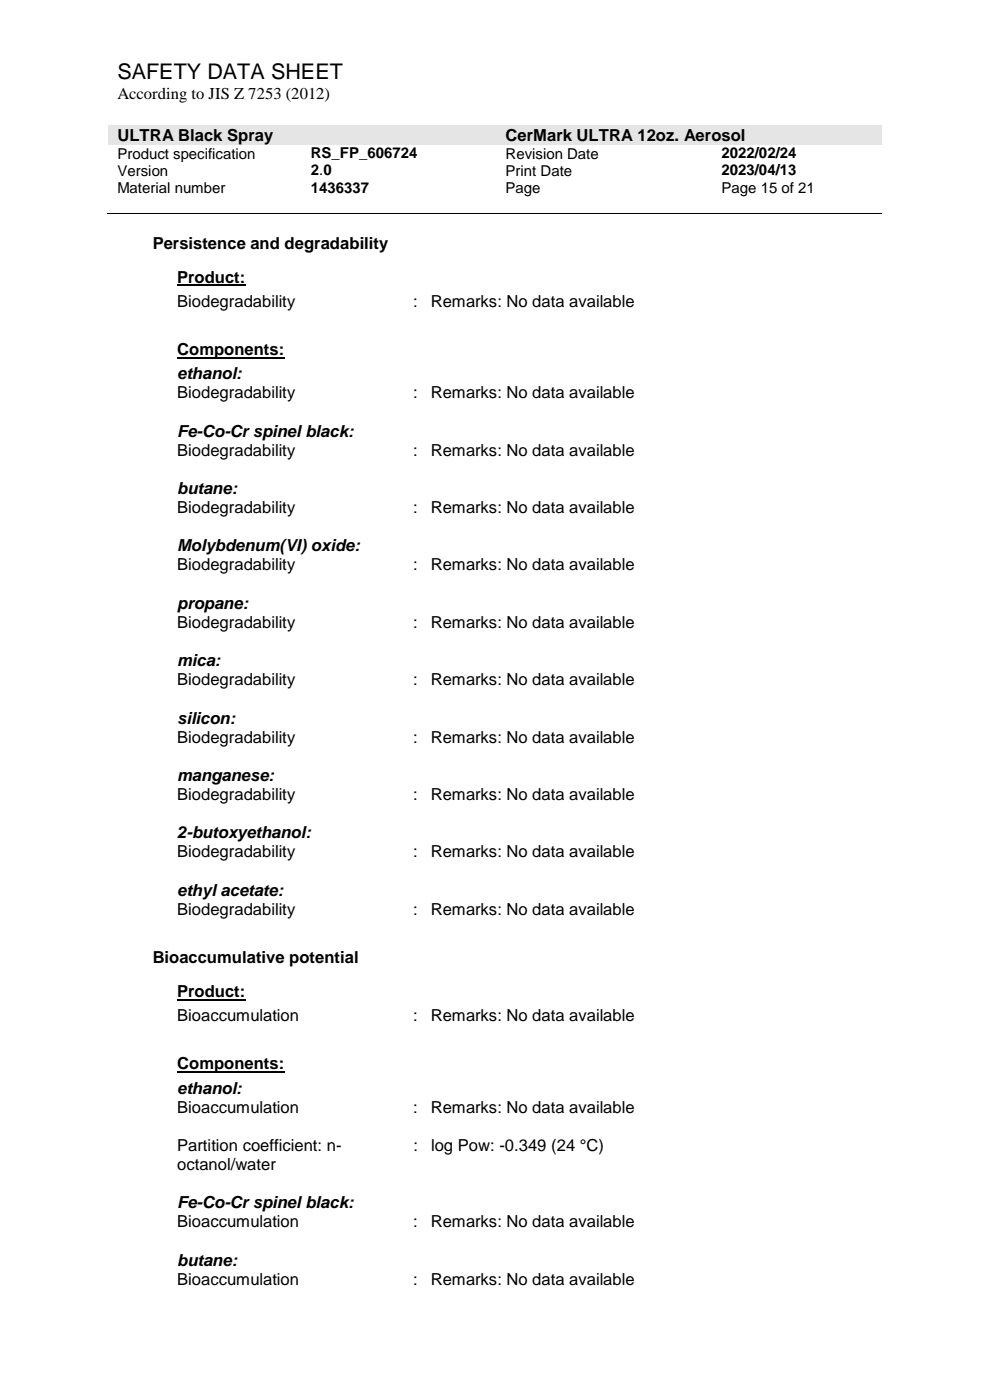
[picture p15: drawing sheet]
<svg xmlns="http://www.w3.org/2000/svg" width="210mm" height="297mm" viewBox="0 0 210 297" stroke-linecap="round" stroke-linejoin="round" font-family="sans-serif">
<defs><g id="words">
<text font-size="4.6" x="24.9" y="16.8">SAFETY DATA SHEET</text>
<g font-size="3.5">
<text x="24.9" y="21">According to JIS Z 7253 (2012)</text>
<text x="24.9" y="29.9">ULTRA Black Spray</text>
<text x="107.2" y="29.9">CerMark ULTRA 12oz. Aerosol</text>
<text x="32.4" y="52.8">Persistence and degradability</text>
<text x="37.6" y="60">Product:</text>
<text x="37.6" y="65.1">Biodegradability</text>
<text x="87.6" y="65.1">:</text>
<text x="91.4" y="65.1">Remarks: No data available</text>
<text x="37.6" y="75.3">Components:</text>
<text x="37.6" y="80.5">ethanol:</text>
<text x="37.6" y="84.5">Biodegradability</text>
<text x="87.6" y="84.5">:</text>
<text x="91.4" y="84.5">Remarks: No data available</text>
<text x="37.6" y="92.6">Fe-Co-Cr spinel black:</text>
<text x="37.6" y="96.7">Biodegradability</text>
<text x="87.6" y="96.7">:</text>
<text x="91.4" y="96.7">Remarks: No data available</text>
<text x="37.6" y="104.8">butane:</text>
<text x="37.6" y="108.9">Biodegradability</text>
<text x="87.6" y="108.9">:</text>
<text x="91.4" y="108.9">Remarks: No data available</text>
<text x="37.6" y="117">Molybdenum(VI) oxide:</text>
<text x="37.6" y="121">Biodegradability</text>
<text x="87.6" y="121">:</text>
<text x="91.4" y="121">Remarks: No data available</text>
<text x="37.6" y="129.2">propane:</text>
<text x="37.6" y="133.2">Biodegradability</text>
<text x="87.6" y="133.2">:</text>
<text x="91.4" y="133.2">Remarks: No data available</text>
<text x="37.6" y="141.3">mica:</text>
<text x="37.6" y="145.4">Biodegradability</text>
<text x="87.6" y="145.4">:</text>
<text x="91.4" y="145.4">Remarks: No data available</text>
<text x="37.6" y="153.5">silicon:</text>
<text x="37.6" y="157.6">Biodegradability</text>
<text x="87.6" y="157.6">:</text>
<text x="91.4" y="157.6">Remarks: No data available</text>
<text x="37.6" y="165.7">manganese:</text>
<text x="37.6" y="169.7">Biodegradability</text>
<text x="87.6" y="169.7">:</text>
<text x="91.4" y="169.7">Remarks: No data available</text>
<text x="37.6" y="177.9">2-butoxyethanol:</text>
<text x="37.6" y="181.9">Biodegradability</text>
<text x="87.6" y="181.9">:</text>
<text x="91.4" y="181.9">Remarks: No data available</text>
<text x="37.6" y="190">ethyl acetate:</text>
<text x="37.6" y="194.1">Biodegradability</text>
<text x="87.6" y="194.1">:</text>
<text x="91.4" y="194.1">Remarks: No data available</text>
<text x="32.4" y="204.3">Bioaccumulative potential</text>
<text x="37.6" y="211.5">Product:</text>
<text x="37.6" y="216.7">Bioaccumulation</text>
<text x="87.6" y="216.7">:</text>
<text x="91.4" y="216.7">Remarks: No data available</text>
<text x="37.6" y="226.9">Components:</text>
<text x="37.6" y="232">ethanol:</text>
<text x="37.6" y="236.1">Bioaccumulation</text>
<text x="87.6" y="236.1">:</text>
<text x="91.4" y="236.1">Remarks: No data available</text>
<text x="37.6" y="244.2">Partition coefficient: n-</text>
<text x="87.7" y="244.2">:</text>
<text x="91.5" y="244.2">log Pow: -0.349 (24 °C)</text>
<text x="37.6" y="248.2">octanol/water</text>
<text x="37.6" y="256.4">Fe-Co-Cr spinel black:</text>
<text x="37.6" y="260.4">Bioaccumulation</text>
<text x="87.6" y="260.4">:</text>
<text x="91.4" y="260.4">Remarks: No data available</text>
<text x="37.6" y="268.5">butane:</text>
<text x="37.6" y="272.6">Bioaccumulation</text>
<text x="87.6" y="272.6">:</text>
<text x="91.4" y="272.6">Remarks: No data available</text>
</g>
<g font-size="3.2">
<text x="24.9" y="33.7">Product specification</text>
<text x="65.9" y="33.6">RS_FP_606724</text>
<text x="107.2" y="33.7">Revision Date</text>
<text x="153.1" y="33.6">2022/02/24</text>
<text x="24.9" y="37.3">Version</text>
<text x="24.9" y="40.9">Material number</text>
<text x="65.9" y="37.2">2.0</text>
<text x="65.9" y="40.9">1436337</text>
<text x="107.2" y="37.3">Print Date</text>
<text x="107.2" y="40.9">Page</text>
<text x="153.1" y="37.2">2023/04/13</text>
<text x="153.1" y="40.9">Page 15 of 21</text>
</g>
</g></defs>
<g fill="#e5e5e5">
<path d="M23 26.6h82.3v4.1h-82.3z" fill-rule="evenodd"/>
<path d="M24.9 26.6h78.5v4.1h-78.5z" fill-rule="evenodd"/>
<path d="M105.3 26.6h81.8v4.1h-81.8z" fill-rule="evenodd"/>
<path d="M107.2 26.6h78v4.1h-78z" fill-rule="evenodd"/>
</g>
<path d="M22.7 45.4h164.4" fill="none" stroke="#000" stroke-width=".21"/>
<g fill="#000">
<path d="M63.8 45.3h.1v.2h-.1z" fill-rule="evenodd"/>
<path d="M105.1 45.3h.2v.2h-.2z" fill-rule="evenodd"/>
<path d="M150.9 45.3h.2v.2h-.2z" fill-rule="evenodd"/>
</g>
<path d="M37.6 60.5h14.5M37.6 75.9h22.7M37.6 212.1h14.5M37.6 227.4h22.7" fill="none" stroke="#000" stroke-width=".38"/>
<use href="#words"/>
</svg>
